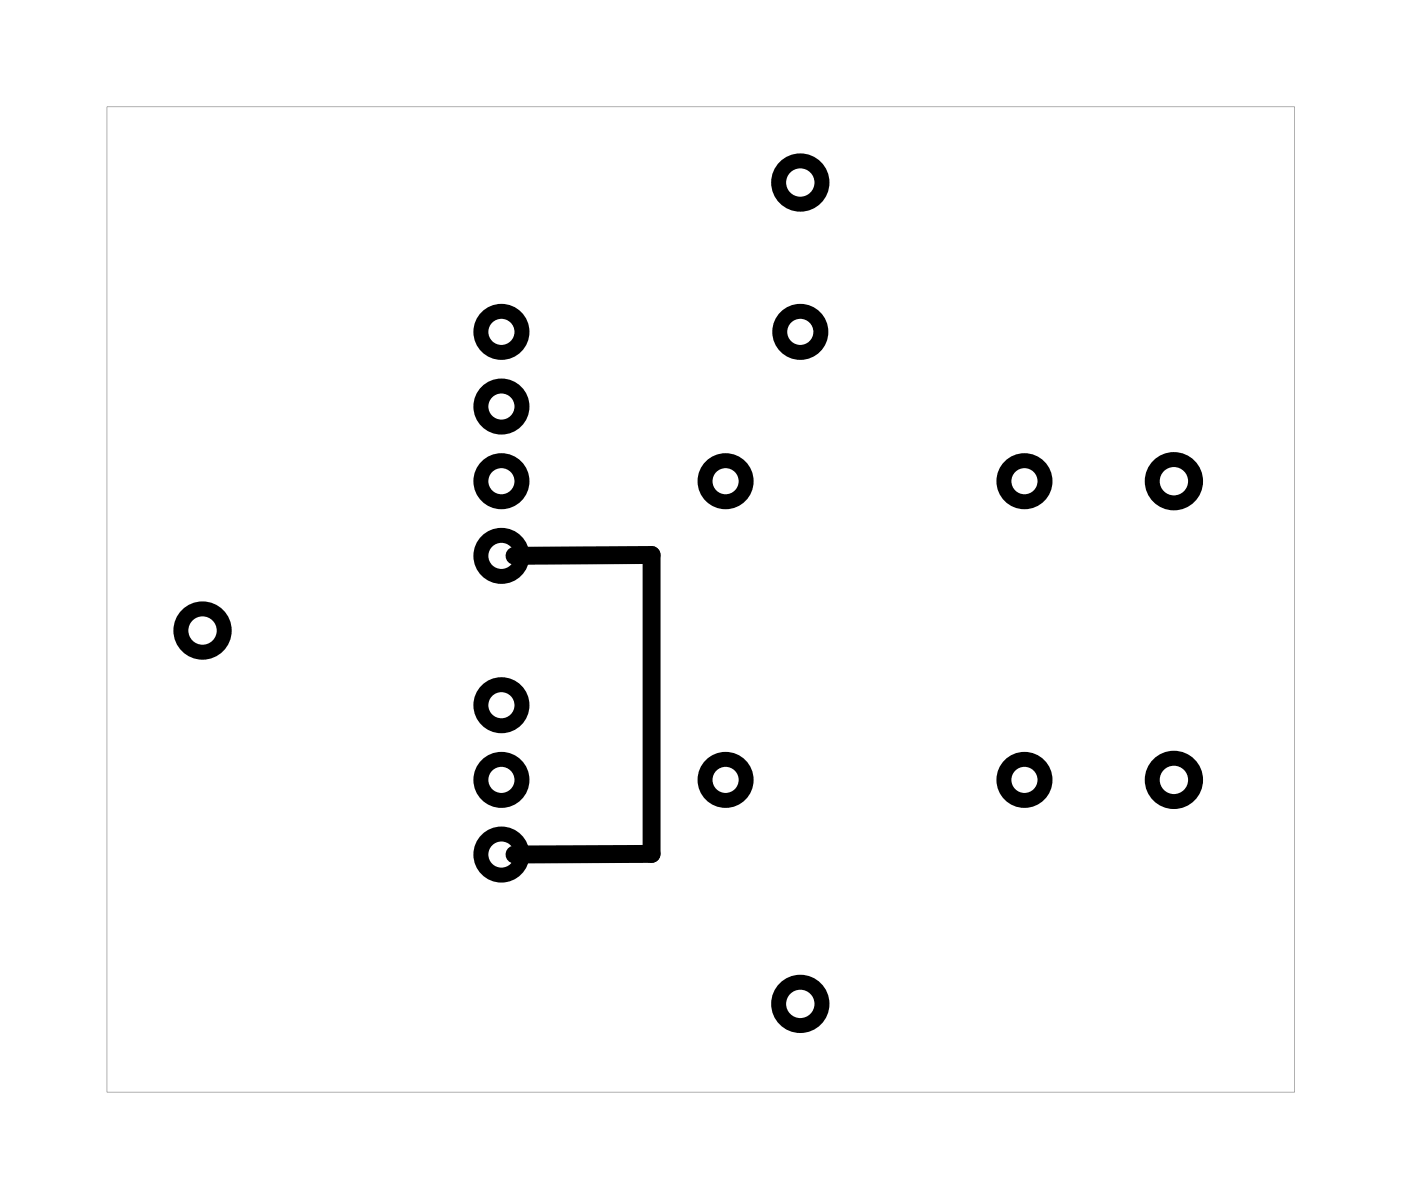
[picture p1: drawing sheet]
<svg xmlns="http://www.w3.org/2000/svg" width="48mm" height="41mm" viewBox="0 0 48 41" stroke-linecap="round" stroke-linejoin="round" font-family="sans-serif">
<path d="M3.6 3.6h40.4v33.6h-40.4zM3.6 3.6v33.5h40.4v-33.5z" fill="#000"/>
<g fill="none" stroke="#000" stroke-width=".51">
<circle cx="17" cy="13.8" r=".7"/>
<circle cx="17" cy="16.4" r=".7"/>
<circle cx="17" cy="18.9" r=".7"/>
<circle cx="17" cy="11.3" r=".7"/>
<circle cx="24.7" cy="16.4" r=".7"/>
<circle cx="27.2" cy="6.2" r=".74"/>
<circle cx="27.2" cy="11.3" r=".7"/>
<circle cx="34.8" cy="16.4" r=".7"/>
<circle cx="39.9" cy="16.4" r=".74"/>
<circle cx="6.9" cy="21.4" r=".74"/>
<circle cx="17" cy="24" r=".7"/>
<circle cx="17" cy="29.1" r=".7"/>
<circle cx="17" cy="26.5" r=".7"/>
<circle cx="24.7" cy="26.5" r=".7"/>
<circle cx="27.2" cy="34.1" r=".74"/>
<circle cx="34.8" cy="26.5" r=".7"/>
<circle cx="39.9" cy="26.5" r=".74"/>
</g>
<path d="M17.5 18.9h4.6v10.1l-4.6 .1" fill="none" stroke="#000" stroke-width=".61"/>
</svg>
